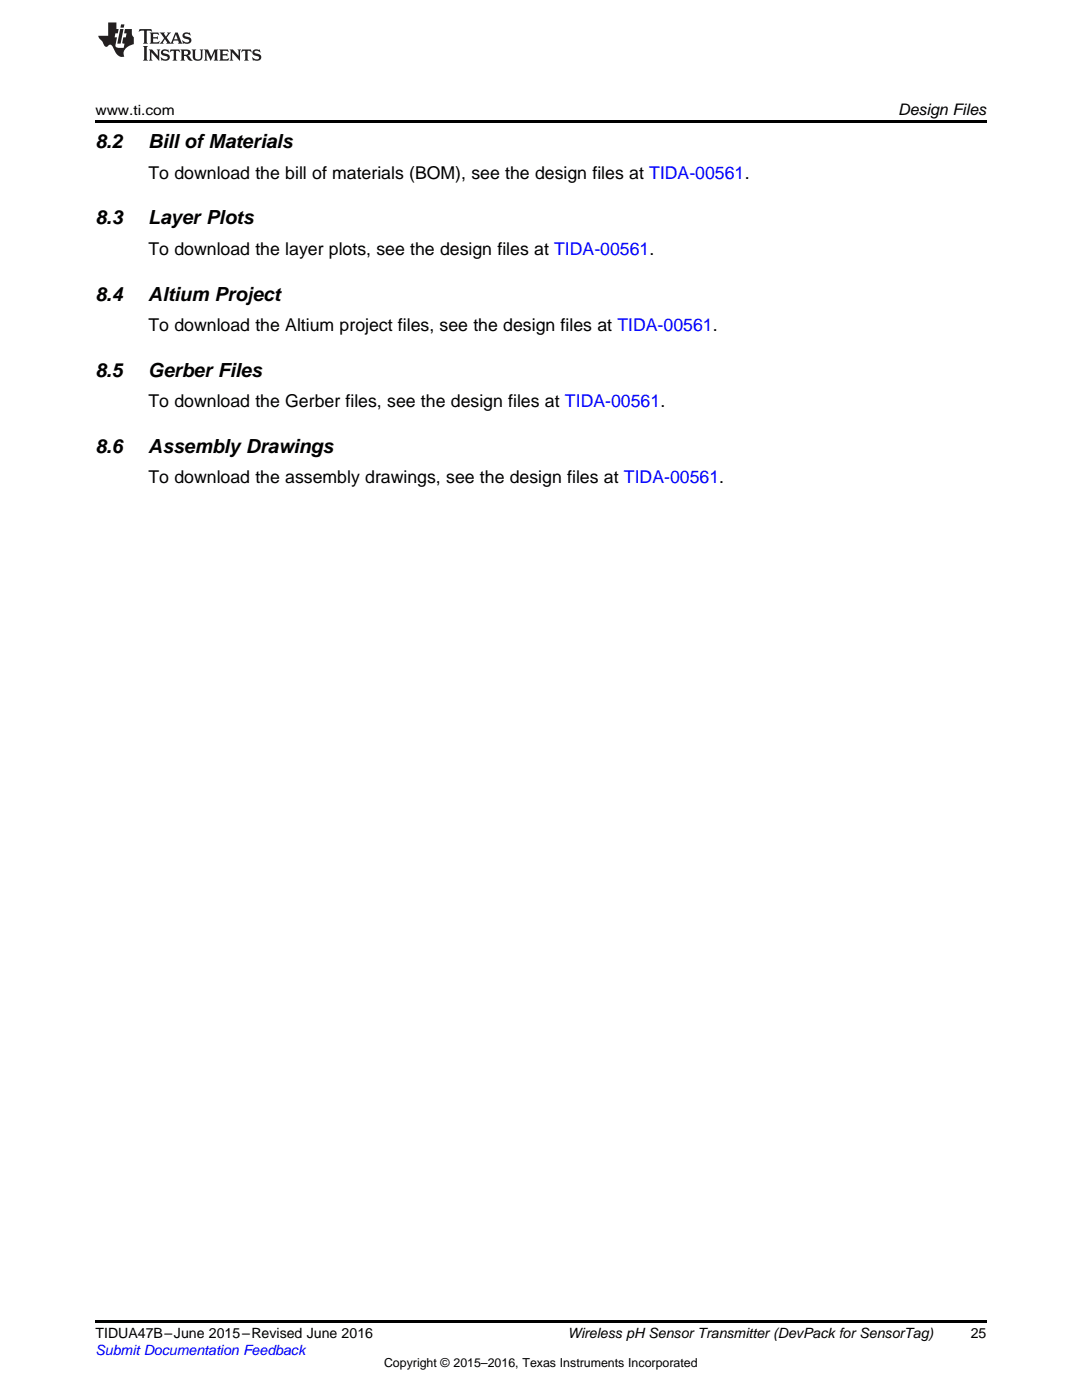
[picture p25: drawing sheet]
<svg xmlns="http://www.w3.org/2000/svg" width="216mm" height="279mm" viewBox="0 0 216 279" stroke-linecap="round" stroke-linejoin="round" font-family="sans-serif">
<defs><g id="words">
<g font-size="3.9">
<text x="19" y="29.6">8.2</text>
<text x="29.6" y="29.6">Bill ofMaterials</text>
<text x="19" y="44.8">8.3</text>
<text x="29.6" y="44.8">Layer Plots</text>
<text x="19" y="60">8.4</text>
<text x="29.6" y="60">Altium Project</text>
<text x="19" y="75.1">8.5</text>
<text x="29.6" y="75.1">Gerber Files</text>
<text x="19" y="90.3">8.6</text>
<text x="29.6" y="90.3">Assembly Drawings</text>
</g>
<g font-size="3.5">
<text x="29.6" y="35.6">To download the bill of materials (BOM), see the design files at TIDA-00561.</text>
<text x="29.6" y="50.8">To download the layer plots, see the design files at TIDA-00561.</text>
<text x="29.6" y="66">To download the Altium project files, see the design files at TIDA-00561.</text>
<text x="29.6" y="81.1">To download the Gerber files, see the design files at TIDA-00561.</text>
<text x="29.6" y="96.3">To download the assembly drawings, see the design files at TIDA-00561.</text>
</g>
<text font-size="3.2" x="179.2" y="23">Design Files</text>
<g font-size="2.8">
<text x="19" y="23">www.ti.com</text>
<text x="19" y="267.1">TIDUA47B–June 2015–Revised June 2016</text>
<text x="113.3" y="267.1">Wireless pH Sensor Transmitter (DevPack for SensorTag)</text>
<text x="193.7" y="267">25</text>
</g>
<text font-size="2.8" fill="#00f" x="19" y="270.4">Submit Documentation Feedback</text>
<text font-size="2.5" x="76.6" y="272.7">Copyright © 2015–2016, Texas Instruments Incorporated</text>
</g></defs>
<path d="M19 24h177.8v.6h-177.8zM19 263.5h177.8v.6h-177.8z" fill="#000"/>
<g fill="#231f20">
<path d="M27.8 5.8l-.1 .6 .5-.3h.5l.1 .2v2.1l-.3 .3h1l-.2-.3v-2.1v-.2h.6l.4 .3-.1-.6zM29.9 6.5l.2 .4v1.5l-.2 .3h1.8l.1-.5a1.04 1.04 0 0 1-1.2 .1v-.6h.5l.4 .2v-.7l-.4 .2h-.5v-.6h.8l.3 .2-.1-.5zM31.9 6.5l.9 1.1-1 1.1h.9l-.2-.2 .4-.7 .5 .7-.2 .2h1.5l-.2-.2 .1-.4h.9l.2 .4-.2 .2h.9l-.2-.3-.7-1.9h-.5l-.9 2.1-.8-1.1 .8-1h-.8l.2 .3-.4 .5-.4-.6 .2-.2zM35.1 6.9l.4 .9h-.8zM36.6 6.6a.63 .63 0 0 0-.2 .7 .63 .63 0 0 0 .6 .4l.6 .2 .2 .2a.75 .75 0 0 1-.8 .4 .75 .75 0 0 1-.6-.5l.1 .7 .2-.1a1.11 1.11 0 0 0 1.5-.5 1.13 1.13 0 0 0-1.3-.9v-.3a1.04 1.04 0 0 1 1.1 .2l-.1-.6-.2 .1-.5-.1zM28.5 9.2l.3 .3v2.2l-.3 .4h1l-.2-.4v-2.2l.2-.3zM29.7 9.9l.2 .3v1.5l-.2 .4h.7l-.2-.4v-1.3l1.6 1.7v-1.9l.2-.3h-.7l.2 .3v.9l-1.1-1.2zM32.3 10a.62 .62 0 0 0-.2 .7 .62 .62 0 0 0 .6 .4l.6 .2 .2 .2a.76 .76 0 0 1-.8 .4 .76 .76 0 0 1-.6-.5l.1 .7 .2-.1a1.11 1.11 0 0 0 1.5-.6 1.13 1.13 0 0 0-1.3-.8v-.3a1.04 1.04 0 0 1 1.1 .1l-.1-.5-.2 .1-.5-.2zM34 9.9l-.1 .6a.61 .61 0 0 1 .7-.3l.1 1.5-.3 .4h1l-.3-.4 .1-1.5a.63 .63 0 0 1 .7 .3l-.1-.6zM36 9.9l.2 .3v1.5l-.2 .4h.9l-.2-.2v-.7l.6 .2a.76 .76 0 0 0 1.1 .6l-1-.9a.58 .58 0 0 0 .6-.6 .58 .58 0 0 0-.5-.6zM36.7 10.2l.1-.1a.45 .45 0 0 1 .6 .1 .45 .45 0 0 1 .1 .5l-.8 .2zM38.2 9.9l.2 .2a2.17 2.17 0 0 0 .4 1.9 .99 .99 0 0 0 1.6-.7v-1.1l.2-.3h-.7l.1 .2a1.92 1.92 0 0 1-.1 1.7 .6 .6 0 0 1-1-.5v-1.1l.2-.3zM40.7 9.9l.2 .3v1.5l-.2 .4h.7l-.2-.4v-1.4l.8 1.8 .9-1.8v1.4l-.2 .4h.9l-.3-.4v-1.5l.3-.3h-.8l-.6 1.4-.7-1.4zM43.7 9.9l.3 .3v1.5l-.3 .4h1.9l.1-.6a1.04 1.04 0 0 1-1.3 .2v-.6h.6l.4 .1v-.6l-.4 .2h-.6l.1-.6h.7l.4 .2-.1-.5zM45.8 9.9l.2 .3v1.5l-.2 .4h.8l-.3-.4v-1.3l1.6 1.7v-1.9l.2-.3h-.7l.2 .3v.9l-1.1-1.2zM48.3 9.9l-.1 .6a.61 .61 0 0 1 .7-.3v1.5l-.2 .4h.9l-.2-.4v-1.5a.63 .63 0 0 1 .8 .3l-.1-.6zM50.6 10a.62 .62 0 0 0-.2 .7 .62 .62 0 0 0 .6 .4l.6 .2 .1 .2a.76 .76 0 0 1-.7 .4 .76 .76 0 0 1-.6-.5l.1 .7 .1-.1a1.11 1.11 0 0 0 1.5-.6 1.13 1.13 0 0 0-1.2-.8l-.1-.3a1.04 1.04 0 0 1 1.2 .1l-.2-.5-.1 .1-.5-.2z"/>
<path d="M21.6 4.5v2.6h-2l.1 .4 .8 .9a.91 .91 0 0 0 .9 .9 .56 .56 0 0 1 .5-.4 .56 .56 0 0 1 .5 .3l.4 .8a1.53 1.53 0 0 0 2 1.3 1.54 1.54 0 0 1 1-2.1l.9-.4-.1-1.4a1.52 1.52 0 0 1-.3-1.6h-1.4l-.1 .9h.5l-.2 .8h-.5l-.2 .9v.2l.4 .1-.1 .9a1.93 1.93 0 0 1-1.6-.3l.2-1.8h-.4l.1-.8h.5l.2-.9h-.5v-1.3zM24 5.8l-.6 2.9h.7l.5-2.9zM24.2 4.9l-.2 .6h.7l.1-.6z"/>
</g>
<use href="#words"/>
</svg>
